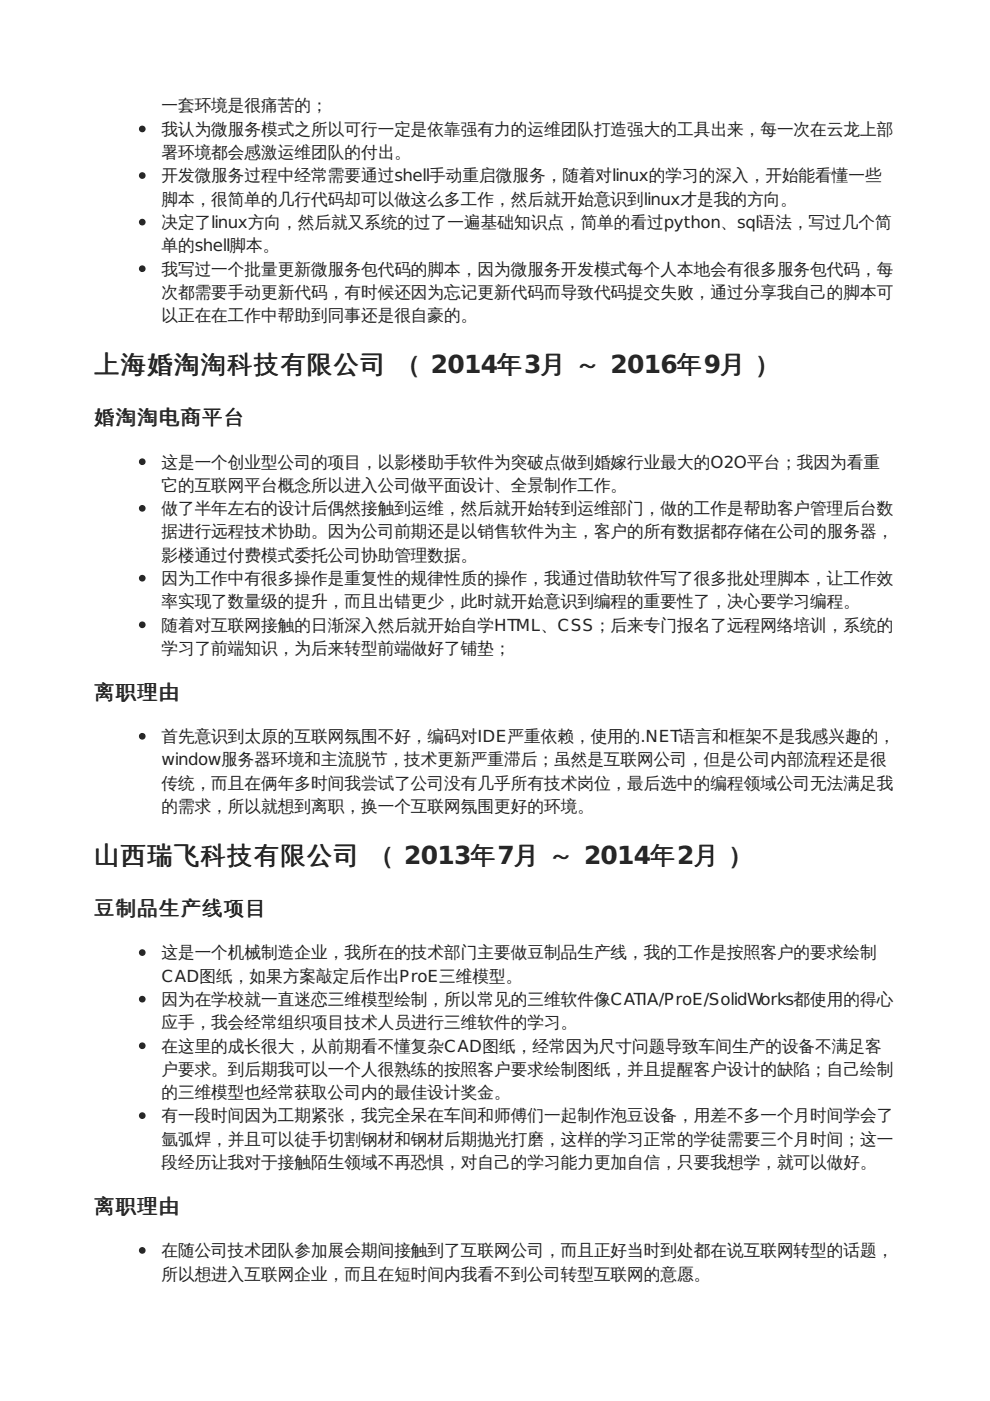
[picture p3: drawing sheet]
<svg xmlns="http://www.w3.org/2000/svg" width="210mm" height="297mm" viewBox="0 0 210 297" stroke-linecap="round" stroke-linejoin="round" font-family="sans-serif">
<defs><g id="words">
<g font-size="5.3" fill="#222">
<text x="19.9" y="79">上海婚淘淘科技有限公司 （ 2014年3月 ～ 2016年9月 ）</text>
<text x="19.9" y="183.1">山西瑞飞科技有限公司 （ 2013年7月 ～ 2014年2月 ）</text>
</g>
<g font-size="4.2" fill="#222">
<text x="19.9" y="90">婚淘淘电商平台</text>
<text x="20.1" y="148.2">离职理由</text>
<text x="19.9" y="194">豆制品生产线项目</text>
<text x="20.1" y="257.2">离职理由</text>
</g>
<g font-size="3.5" fill="#222">
<text x="34.2" y="23.5">一套环境是很痛苦的；</text>
<text x="34.2" y="28.6">我认为微服务模式之所以可行一定是依靠强有力的运维团队打造强大的工具出来，每一次在云龙上部</text>
<text x="34.2" y="33.5">署环境都会感激运维团队的付出。</text>
<text x="34.2" y="38.5">开发微服务过程中经常需要通过shell手动重启微服务，随着对linux的学习的深入，开始能看懂一些</text>
<text x="34.2" y="43.4">脚本，很简单的几行代码却可以做这么多工作，然后就开始意识到linux才是我的方向。</text>
<text x="34.2" y="48.3">决定了linux方向，然后就又系统的过了一遍基础知识点，简单的看过python、sql语法，写过几个简</text>
<text x="34.2" y="53.3">单的shell脚本。</text>
<text x="34.2" y="58.2">我写过一个批量更新微服务包代码的脚本，因为微服务开发模式每个人本地会有很多服务包代码，每</text>
<text x="34.2" y="63.1">次都需要手动更新代码，有时候还因为忘记更新代码而导致代码提交失败，通过分享我自己的脚本可</text>
<text x="34.2" y="68.1">以正在在工作中帮助到同事还是很自豪的。</text>
<text x="34.2" y="99.1">这是一个创业型公司的项目，以影楼助手软件为突破点做到婚嫁行业最大的O2O平台；我因为看重</text>
<text x="34.2" y="104.1">它的互联网平台概念所以进入公司做平面设计、全景制作工作。</text>
<text x="34.2" y="109">做了半年左右的设计后偶然接触到运维，然后就开始转到运维部门，做的工作是帮助客户管理后台数</text>
<text x="34.2" y="113.9">据进行远程技术协助。因为公司前期还是以销售软件为主，客户的所有数据都存储在公司的服务器，</text>
<text x="34.2" y="118.9">影楼通过付费模式委托公司协助管理数据。</text>
<text x="34.2" y="123.8">因为工作中有很多操作是重复性的规律性质的操作，我通过借助软件写了很多批处理脚本，让工作效</text>
<text x="34.2" y="128.8">率实现了数量级的提升，而且出错更少，此时就开始意识到编程的重要性了，决心要学习编程。</text>
<text x="34.2" y="133.7">随着对互联网接触的日渐深入然后就开始自学HTML、CSS；后来专门报名了远程网络培训，系统的</text>
<text x="34.2" y="138.6">学习了前端知识，为后来转型前端做好了铺垫；</text>
<text x="34.2" y="157.3">首先意识到太原的互联网氛围不好，编码对IDE严重依赖，使用的.NET语言和框架不是我感兴趣的，</text>
<text x="34.2" y="162.3">window服务器环境和主流脱节，技术更新严重滞后；虽然是互联网公司，但是公司内部流程还是很</text>
<text x="34.2" y="167.2">传统，而且在俩年多时间我尝试了公司没有几乎所有技术岗位，最后选中的编程领域公司无法满足我</text>
<text x="34.2" y="172.2">的需求，所以就想到离职，换一个互联网氛围更好的环境。</text>
<text x="34.2" y="203.2">这是一个机械制造企业，我所在的技术部门主要做豆制品生产线，我的工作是按照客户的要求绘制</text>
<text x="34.2" y="208.1">CAD图纸，如果方案敲定后作出ProE三维模型。</text>
<text x="34.2" y="213.1">因为在学校就一直迷恋三维模型绘制，所以常见的三维软件像CATIA/ProE/SolidWorks都使用的得心</text>
<text x="34.2" y="218">应手，我会经常组织项目技术人员进行三维软件的学习。</text>
<text x="34.2" y="223">在这里的成长很大，从前期看不懂复杂CAD图纸，经常因为尺寸问题导致车间生产的设备不满足客</text>
<text x="34.2" y="227.9">户要求。到后期我可以一个人很熟练的按照客户要求绘制图纸，并且提醒客户设计的缺陷；自己绘制</text>
<text x="34.2" y="232.8">的三维模型也经常获取公司内的最佳设计奖金。</text>
<text x="34.2" y="237.8">有一段时间因为工期紧张，我完全呆在车间和师傅们一起制作泡豆设备，用差不多一个月时间学会了</text>
<text x="34.2" y="242.7">氩弧焊，并且可以徒手切割钢材和钢材后期抛光打磨，这样的学习正常的学徒需要三个月时间；这一</text>
<text x="34.2" y="247.6">段经历让我对于接触陌生领域不再恐惧，对自己的学习能力更加自信，只要我想学，就可以做好。</text>
<text x="34.2" y="266.3">在随公司技术团队参加展会期间接触到了互联网公司，而且正好当时到处都在说互联网转型的话题，</text>
<text x="34.2" y="271.3">所以想进入互联网企业，而且在短时间内我看不到公司转型互联网的意愿。</text>
</g>
</g></defs>
<g fill="#222" stroke="#222" stroke-width=".35">
<circle cx="30.2" cy="27.3" r=".53"/>
<circle cx="30.2" cy="37.2" r=".53"/>
<circle cx="30.2" cy="47.1" r=".53"/>
<circle cx="30.2" cy="57" r=".53"/>
<circle cx="30.2" cy="97.9" r=".53"/>
<circle cx="30.2" cy="107.8" r=".53"/>
<circle cx="30.2" cy="122.6" r=".53"/>
<circle cx="30.2" cy="132.5" r=".53"/>
<circle cx="30.2" cy="156.1" r=".53"/>
<circle cx="30.2" cy="202" r=".53"/>
<circle cx="30.2" cy="211.8" r=".53"/>
<circle cx="30.2" cy="221.7" r=".53"/>
<circle cx="30.2" cy="236.5" r=".53"/>
<circle cx="30.2" cy="265.1" r=".53"/>
</g>
<use href="#words"/>
</svg>
